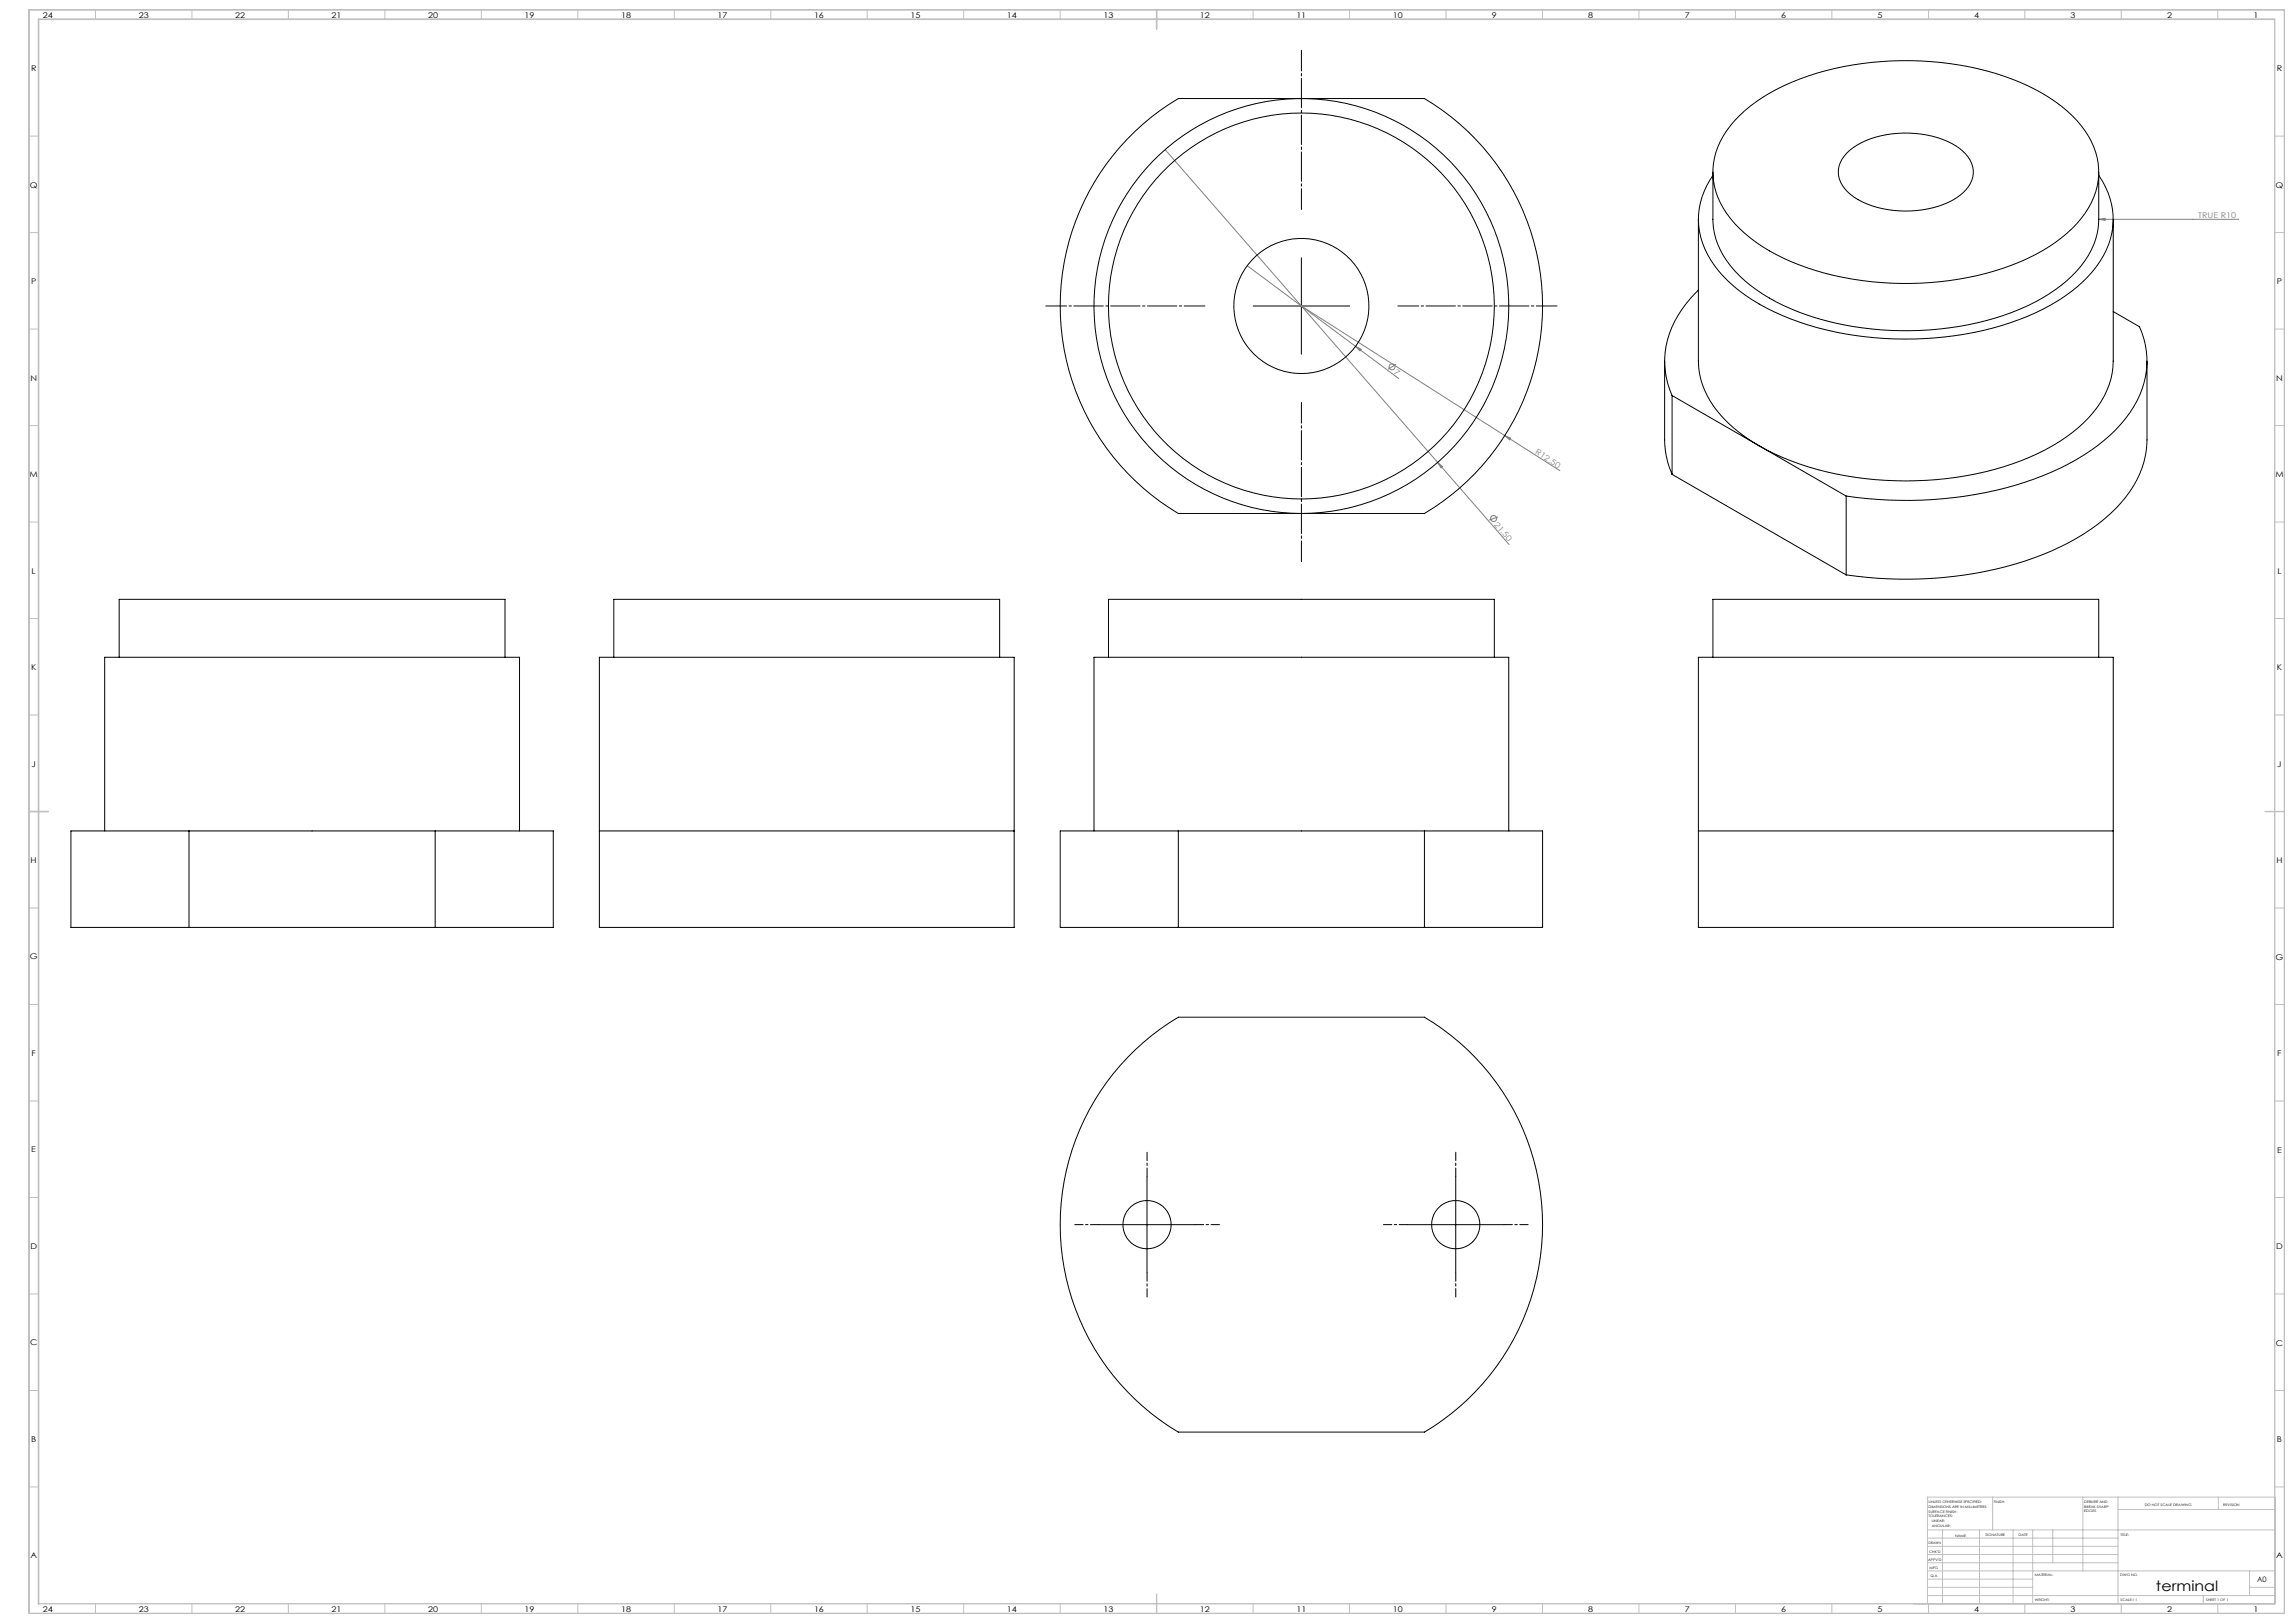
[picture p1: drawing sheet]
<svg xmlns="http://www.w3.org/2000/svg" width="1189mm" height="841mm" viewBox="0 0 1189 841" stroke-linecap="round" stroke-linejoin="round" font-family="sans-serif">
<defs><g id="words">
<text font-size="7.4" x="1117" y="825">terminal</text>
<g font-size="4.1">
<text x="22" y="9">24</text>
<text x="72" y="9">23</text>
<text x="122" y="9">22</text>
<text x="172" y="9">21</text>
<text x="222" y="9">20</text>
<text x="272" y="9">19</text>
<text x="322" y="9">18</text>
<text x="372" y="9">17</text>
<text x="422" y="9">16</text>
<text x="472" y="9">15</text>
<text x="522" y="9">14</text>
<text x="572" y="9">13</text>
<text x="622" y="9">12</text>
<text x="672" y="9">11</text>
<text x="722" y="9">10</text>
<text x="773" y="9">9</text>
<text x="823" y="9">8</text>
<text x="873" y="9">7</text>
<text x="923" y="9">6</text>
<text x="973" y="9">5</text>
<text x="1023" y="9">4</text>
<text x="1073" y="9">3</text>
<text x="1123" y="9">2</text>
<text x="1168" y="9">1</text>
<text x="16" y="37">R</text>
<text x="1180" y="37">R</text>
<text x="15" y="97">Q</text>
<text x="1179" y="97">Q</text>
<text x="16" y="147">P</text>
<text x="1180" y="147">P</text>
<text x="16" y="197">N</text>
<text x="1180" y="197">N</text>
<text x="15" y="247">M</text>
<text x="1179" y="247">M</text>
<text x="16" y="297">L</text>
<text x="1180" y="297">L</text>
<text x="16" y="347">K</text>
<text x="1180" y="347">K</text>
<text x="16" y="397">J</text>
<text x="1180" y="397">J</text>
<text x="16" y="447">H</text>
<text x="1180" y="447">H</text>
<text x="15" y="497">G</text>
<text x="1179" y="497">G</text>
<text x="16" y="547">F</text>
<text x="1180" y="547">F</text>
<text x="16" y="597">E</text>
<text x="1180" y="597">E</text>
<text x="16" y="647">D</text>
<text x="1180" y="647">D</text>
<text x="16" y="697">C</text>
<text x="1180" y="697">C</text>
<text x="16" y="747">B</text>
<text x="1180" y="747">B</text>
<text x="16" y="807">A</text>
<text x="1180" y="807">A</text>
<text x="22" y="835">24</text>
<text x="72" y="835">23</text>
<text x="122" y="835">22</text>
<text x="172" y="835">21</text>
<text x="222" y="835">20</text>
<text x="272" y="835">19</text>
<text x="322" y="835">18</text>
<text x="372" y="835">17</text>
<text x="422" y="835">16</text>
<text x="472" y="835">15</text>
<text x="522" y="835">14</text>
<text x="572" y="835">13</text>
<text x="622" y="835">12</text>
<text x="672" y="835">11</text>
<text x="722" y="835">10</text>
<text x="773" y="835">9</text>
<text x="823" y="835">8</text>
<text x="873" y="835">7</text>
<text x="923" y="835">6</text>
<text x="973" y="835">5</text>
<text x="1023" y="835">4</text>
<text x="1073" y="835">3</text>
<text x="1123" y="835">2</text>
<text x="1168" y="835">1</text>
</g>
<g font-size="4.1" fill="#808080">
<text x="1139" y="113">TRUE R10</text>
<text x="722" y="193" transform="rotate(37 722 193)">7</text>
<text x="796" y="235" transform="rotate(32 796 235)">R12.50</text>
<text x="774" y="272" transform="rotate(49 774 272)">21.50</text>
</g>
<text font-size="3.9" x="1170" y="820">A0</text>
<g font-size="1.7">
<text x="1000" y="779">UNLESS OTHERWISE SPECIFIED:</text>
<text x="1033" y="779">FINISH:</text>
<text x="1080" y="779">DEBURR AND</text>
<text x="1000" y="781">DIMENSIONS ARE IN MILLIMETERS</text>
<text x="1000" y="784">SURFACE FINISH:</text>
<text x="1080" y="781">BREAK SHARP</text>
<text x="1080" y="784">EDGES</text>
<text x="1112" y="780">DO NOT SCALE DRAWING</text>
<text x="1152" y="780">REVISION</text>
<text x="1000" y="786">TOLERANCES:</text>
<text x="1001" y="789">LINEAR:</text>
<text x="1001" y="791">ANGULAR:</text>
<text x="1013" y="796">NAME</text>
<text x="1029" y="796">SIGNATURE</text>
<text x="1046" y="796">DATE</text>
<text x="1099" y="796">TITLE:</text>
<text x="1000" y="800">DRAWN</text>
<text x="999" y="809">APPV'D</text>
<text x="1000" y="805">CHK'D</text>
<text x="1000" y="813">MFG</text>
<text x="1001" y="817">Q.A</text>
<text x="1055" y="817">MATERIAL:</text>
<text x="1099" y="817">DWG NO.</text>
<text x="1055" y="830">WEIGHT:</text>
<text x="1099" y="830">SCALE:1:1</text>
<text x="1143" y="830">SHEET 1 OF 1</text>
</g>
</g></defs>
<g fill="none" stroke="#808080" stroke-width=".52">
<path d="M604 78l141 162M1088 114l3-1v1zM1088 114h72M646 138l79 58M675 159l105 67M703 179l3 2-1 1zM724 189l-5 2M745 240l3 2h-1zM745 240l37 42M780 226l3 1-1 1zM780 226l28 18M776 268l-4 1"/>
<circle cx="721" cy="190" r="1.6"/>
<circle cx="774" cy="269" r="1.6"/>
</g>
<path d="M675 109v-83M625 159h-83M725 159h82M675 209v82" fill="none" stroke="#000" stroke-width=".52" stroke-dasharray="15.2 1.3 1.3 1.3" stroke-dashoffset="4.5"/>
<path d="M595 610v-13M755 610v-13M570 635h-13M620 635h12M730 635h-13M780 635h12M595 660v12M755 660v12" fill="none" stroke="#000" stroke-width=".52" stroke-dasharray="15.2 1.3 1.3 1.3" stroke-dashoffset="10.9"/>
<path d="M675 134v50M650 159h50M595 610v50M755 610v50M570 635h50M730 635h50" fill="none" stroke="#000" stroke-width=".52"/>
<g fill="none" stroke="#c0c0c0" stroke-width=".52">
<path d="M49 5v5M99 5v5M149 5v5M199 5v5M249 5v5M299 5v5M349 5v5M399 5v5M449 5v5M499 5v5M549 5v5M649 5v5"/>
<path d="M699 5v5M749 5v5M799 5v5M849 5v5M899 5v5M949 5v5M1000 5v5M1049 5v5M1099 5v5M1149 5v5M15 71h5M1179 71h5"/>
<path d="M15 121h5M1179 121h5M15 171h5M1179 171h5M15 221h5M1179 221h5M15 271h5M1179 271h5M15 321h5M1179 321h5M15 371h5M1179 371h5"/>
<path d="M15 471h5M1179 471h5M15 521h5M1179 521h5M15 571h5M1179 571h5M15 621h5M1179 621h5M15 671h5M1179 671h5M15 721h5M1179 721h5"/>
<path d="M15 771h5M1033 776v17M1080 776v38M1098 776v55M1150 776v6M1179 771h5M1179 776h-180v55M999 793h180M999 797h99M1007 793v38M1026 793v38M1043 793v38"/>
<path d="M1054 793v38M1064 793v17M1098 782h81M999 810h99M999 806h99M999 801h99M999 818h55M999 814h180M1166 814v13M49 831v5M99 831v5M149 831v5"/>
<path d="M199 831v5M249 831v5M299 831v5M349 831v5M399 831v5M449 831v5M499 831v5M549 831v5M649 831v5M699 831v5M749 831v5M799 831v5"/>
<path d="M849 831v5M899 831v5M949 831v5M999 827h180M999 823h55M1000 831v5M1049 831v5M1099 831v5M1142 827v4M1149 831v5M1166 823h13"/>
</g>
<path d="M15 5h1169v831h-1169zM20 10h1159v821h-1159zM599 5v10M15 421h10M1174 421h10M599 826v10" fill="none" stroke="#c0c0c0" stroke-width=".7"/>
<g fill="#808080">
<path d="M1088 114l3-1v1z"/>
<path d="M745 240l3 2h-1z"/>
<path d="M703 179l3 2-1 1z"/>
<path d="M780 226l3 1-1 1z"/>
</g>
<g fill="none" stroke="#000" stroke-width=".52">
<path d="M902 60a113 113 0 0 1 63-27 154 154 0 0 1 94 15 56 56 0 0 1 28 34 40 40 0 0 1-16 39 122 122 0 0 1-71 25 148 148 0 0 1-86-18 51 51 0 0 1-26-34 40 40 0 0 1 14-34zM584 72l13-11 14-10h127a125 125 0 0 1 0 215h-127a125 125 0 0 1-27-194zM957 79a49 49 0 0 1 44-8 29 29 0 0 1 21 14 15 15 0 0 1-8 17 53 53 0 0 1-55-1 14 14 0 0 1-2-22zM888 89v25a44 44 0 0 0 19 34 129 129 0 0 0 73 23 145 145 0 0 0 82-19 51 51 0 0 0 26-34v-29M888 91a39 39 0 0 0 5 52 114 114 0 0 0 63 30 168 168 0 0 0 107-15 62 62 0 0 0 31-34 38 38 0 0 0-6-33M880 114v73a48 48 0 0 0 21 37 141 141 0 0 0 82 25 154 154 0 0 0 84-20 56 56 0 0 0 28-36v-6v-73M880 150a48 48 0 0 0-15 52l2 3M1095 161l14 8a46 46 0 0 1-10 51 124 124 0 0 1-65 34 211 211 0 0 1-77 3M863 187v43l1 9 3 7M1113 187v41a54 54 0 0 1-22 41 155 155 0 0 1-84 30 214 214 0 0 1-50-1M867 205l90 52M867 205v41"/>
<path d="M867 246l90 52M957 257v41M62 341v-30h200v30M311 341h215v140h-215zM318 341v-30h200v30M575 341v-30h200v30M880 341h215v140h-215zM888 341v-30h200v30M54 431v-90h215v90M98 431h-61v50h61M98 431h128M98 431v50"/>
<path d="M226 431h61v50h-61M226 431v50M311 431h215M567 431v-90h215v90M611 431h-61v50h61M611 431v50M611 431h127M738 431h62v50h-62M738 431v50M880 431h215M98 481h128M611 481h127"/>
<path d="M588 544l9-7 14-10h127a125 125 0 0 1 0 215h-127a125 125 0 0 1-23-198z"/>
<circle cx="675" cy="159" r="108"/>
<circle cx="675" cy="159" r="35"/>
<circle cx="675" cy="159" r="100"/>
<circle cx="595" cy="635" r="13"/>
<circle cx="755" cy="635" r="12"/>
</g>
<use href="#words"/>
</svg>
